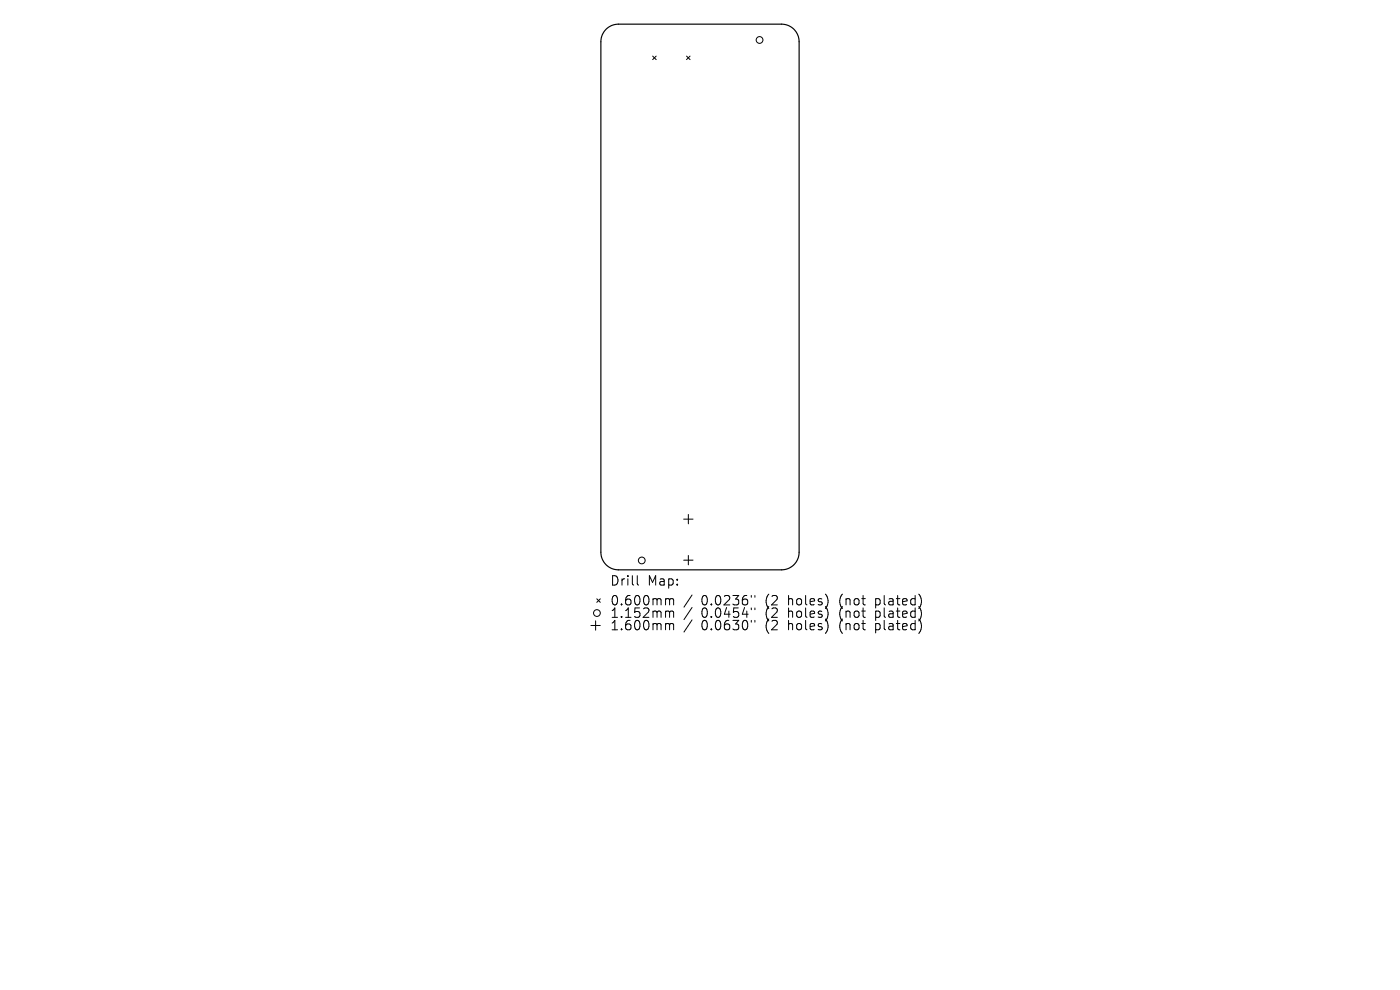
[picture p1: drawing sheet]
<svg xmlns="http://www.w3.org/2000/svg" width="297mm" height="210mm" viewBox="0 0 297 210" stroke-linecap="round" stroke-linejoin="round" font-family="sans-serif">
<defs><g id="words">
<g font-size="2.8">
<text x="129.3" y="124.5">Drill</text>
<text x="137.4" y="124.5">Map:</text>
<text x="129.3" y="128.7">0.600mm</text>
<text x="129.3" y="131.3">1.152mm</text>
<text x="148.8" y="128.7">0.0236&quot;</text>
<text x="148.8" y="131.3">0.0454&quot;</text>
<text x="162.5" y="128.7">(2</text>
<text x="162.5" y="131.3">(2</text>
<text x="167.5" y="128.7">holes)</text>
<text x="167.5" y="131.3">holes)</text>
<text x="178.5" y="128.7">(not</text>
<text x="178.5" y="131.3">(not</text>
<text x="186.4" y="128.7">plated)</text>
<text x="186.4" y="131.3">plated)</text>
<text x="129.3" y="134">1.600mm</text>
<text x="148.8" y="134">0.0630&quot;</text>
<text x="162.5" y="134">(2</text>
<text x="167.5" y="134">holes)</text>
<text x="178.5" y="134">(not</text>
<text x="186.4" y="134">plated)</text>
</g>
</g></defs>
<path d="M128.6 6.2a3.7 3.7 0 0 1 2.6-1.1h34.6a3.7 3.7 0 0 1 3.7 3.8v108.2a3.7 3.7 0 0 1-3.7 3.8h-34.6a3.7 3.7 0 0 1-3.7-3.8v-108.2a3.7 3.7 0 0 1 1.1-2.7z" fill="none" stroke="#000" stroke-width=".25"/>
<g fill="none" stroke="#000" stroke-width=".21">
<path d="M138.5 11.9l.7 .7M139.2 11.9l-.7 .7M145.6 11.9l.8 .7M146.4 11.9l-.8 .7M145 110.1h2M145 118.8h2M146 109.1v2M146 117.8v2M125.4 132.7h1.9M126.4 131.7v2M126.6 127l.7 .8M127.3 127l-.7 .8"/>
<path d="M135.2 122.1v1.7l.3 .3M141.5 127l.5 .1 .1 .2M141.5 129.6h.3l.3 .3M141.5 132.3h.3l.3 .3M142.1 127.3l.2-.3 .5 .1 .1 1.2M142.1 127.3v1M142.1 129.9v1.1M142.1 132.6v1M142.1 129.9l.2-.3 .5 .1 .1 1.3M142.1 132.6l.2-.3 .5 .1 .1 1.2M146.8 126.2l-1.7 2.6M146.8 128.9l-1.7 2.5"/>
<path d="M146.8 131.5l-1.7 2.6M159.4 126.3v.4M159.4 129v.3M159.4 131.6v.4M160.1 126.3v.4M160.1 129v.3M160.1 131.6v.4"/>
<circle cx="161.1" cy="8.5" r=".72"/>
<circle cx="136.1" cy="118.9" r=".72"/>
<circle cx="126.6" cy="130" r=".72"/>
</g>
<use href="#words"/>
</svg>
